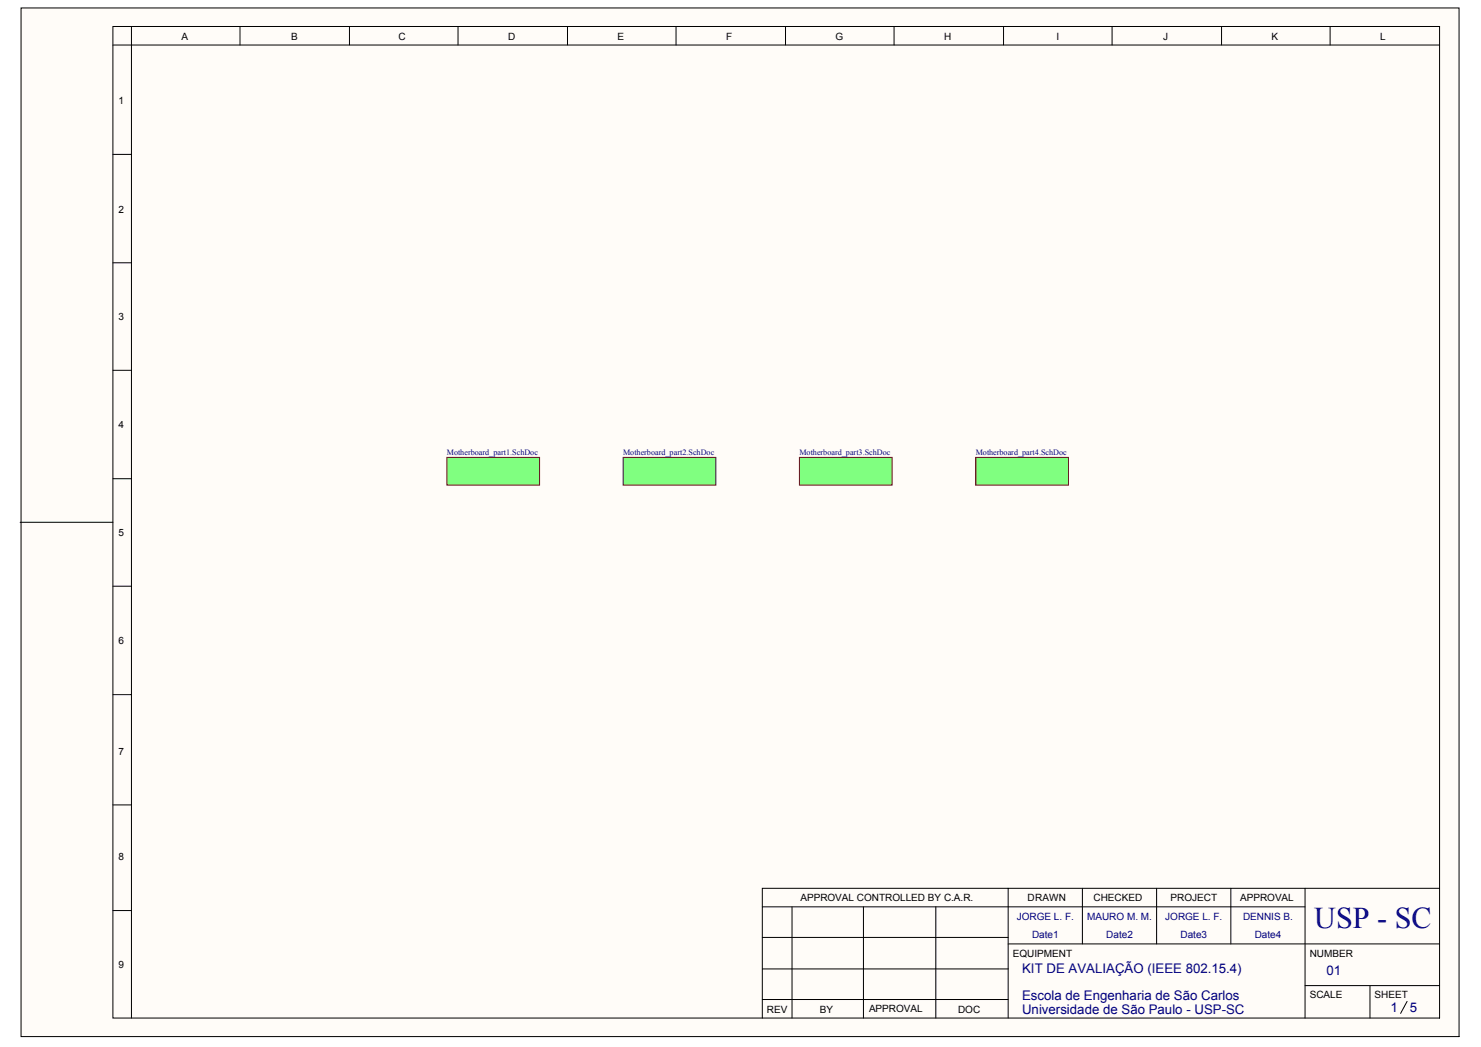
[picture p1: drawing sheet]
<svg xmlns="http://www.w3.org/2000/svg" width="297mm" height="210mm" viewBox="0 0 297 210" stroke-linecap="round" stroke-linejoin="round" font-family="sans-serif">
<defs><g id="words">
<text font-size="6" fill="#000080" x="263.6" y="186.1">USP - SC</text>
<g font-size="2.7" fill="#000080">
<text x="205" y="195">KIT DE AVALIAÇÃO (IEEE 802.15.4)</text>
<text x="266" y="195.5">01</text>
<text x="205" y="200.6">Escola de Engenharia de São Carlos</text>
<text x="205" y="203.3">Universidade de São Paulo - USP-SC</text>
<text x="278.9" y="203">1</text>
<text x="282.8" y="203">5</text>
</g>
<g font-size="2">
<text x="36.4" y="8.1">A</text>
<text x="58.4" y="8.1">B</text>
<text x="80" y="8.1">C</text>
<text x="101.9" y="8.1">D</text>
<text x="123.9" y="8.1">E</text>
<text x="145.6" y="8.1">F</text>
<text x="167.6" y="8.1">G</text>
<text x="189.4" y="8.1">H</text>
<text x="211.9" y="8.1">I</text>
<text x="233.3" y="8.1">J</text>
<text x="255.1" y="8.1">K</text>
<text x="276.8" y="8.1">L</text>
<text x="23.8" y="20.9">1</text>
<text x="23.8" y="42.6">2</text>
<text x="23.8" y="64.2">3</text>
<text x="23.8" y="85.9">4</text>
<text x="23.8" y="107.5">5</text>
<text x="23.8" y="129.2">6</text>
<text x="23.8" y="151.3">7</text>
<text x="23.8" y="172.5">8</text>
<text x="160.5" y="180.6">APPROVAL CONTROLLED BY C.A.R.</text>
<text x="206.1" y="180.6">DRAWN</text>
<text x="219.3" y="180.6">CHECKED</text>
<text x="234.8" y="180.6">PROJECT</text>
<text x="248.7" y="180.6">APPROVAL</text>
<text x="203.1" y="191.8">EQUIPMENT</text>
<text x="262.7" y="191.8">NUMBER</text>
<text x="23.8" y="194">9</text>
<text x="153.8" y="203.1">REV</text>
<text x="164.4" y="203.1">BY</text>
<text x="174.3" y="202.9">APPROVAL</text>
<text x="192.2" y="203.1">DOC</text>
<text x="262.7" y="200.2">SCALE</text>
<text x="275.7" y="200.2">SHEET</text>
</g>
<g font-size="2" fill="#000080">
<text x="203.9" y="184.4">JORGE L. F.</text>
<text x="218" y="184.4">MAURO M. M.</text>
<text x="233.7" y="184.4">JORGE L. F.</text>
<text x="249.3" y="184.4">DENNIS B.</text>
<text x="207" y="188.1">Date1</text>
<text x="221.9" y="188.1">Date2</text>
<text x="236.8" y="188.1">Date3</text>
<text x="251.6" y="188.1">Date4</text>
</g>
<g font-size="1.6" fill="#000080">
<text x="89.6" y="91.3">Motherboard_part1.SchDoc</text>
<text x="125" y="91.3">Motherboard_part2.SchDoc</text>
<text x="160.3" y="91.3">Motherboard_part3.SchDoc</text>
<text x="195.7" y="91.3">Motherboard_part4.SchDoc</text>
</g>
</g></defs>
<path d="M4 1.6h288.4v206.2h-288.4z" fill="#fffcf8"/>
<g fill="none" stroke="#000" stroke-width=".2">
<path d="M4.2 1.6h288.4v206.2h-288.4zM22.6 5.3h266.1v198.8h-266.1zM22.6 9h266.1M26.4 5.3v198.8M48.1 5.3v3.7M70.1 5.3v3.7M91.9 5.3v3.7M113.8 5.3v3.7M135.6 5.3v3.7M157.5 5.3v3.7M179.3 5.3v3.7M201.3 5.3v3.7"/>
<path d="M223 5.3v3.7M245 5.3v3.7M266.8 5.3v3.7M22.6 30.9h3.8M22.6 52.7h3.8M22.6 74.2h3.8M22.6 96h3.8M4 104.7h18.6M22.6 117.5h3.8M22.6 139.3h3.8M22.6 161.4h3.8M202.2 178.1h-49.3v26"/>
<path d="M217.1 178.1v11.1M232 178.1v11.1M246.9 178.1v11.1M261.7 178.1v26M288.7 178.1h-86.5v26M22.6 182.5h3.8M152.9 181.8h108.8M152.9 194.3h49.3M152.9 187.9h49.3M158.9 181.8v22.3M173.2 181.8v22.3M187.7 181.8v22.3"/>
<path d="M202.2 189.2h86.5M261.7 197.6h27M274.8 197.6v6.5M152.9 200.4h49.3M282.2 200.8l-1.3 2.4"/>
</g>
<g fill="#80ff80" stroke="#800000" stroke-width=".2">
<path d="M89.6 91.7h18.6v5.6h-18.6z"/>
<path d="M125 91.7h18.6v5.6h-18.6z"/>
<path d="M160.3 91.7h18.6v5.6h-18.6z"/>
<path d="M195.7 91.7h18.6v5.6h-18.6z"/>
</g>
<use href="#words"/>
</svg>
